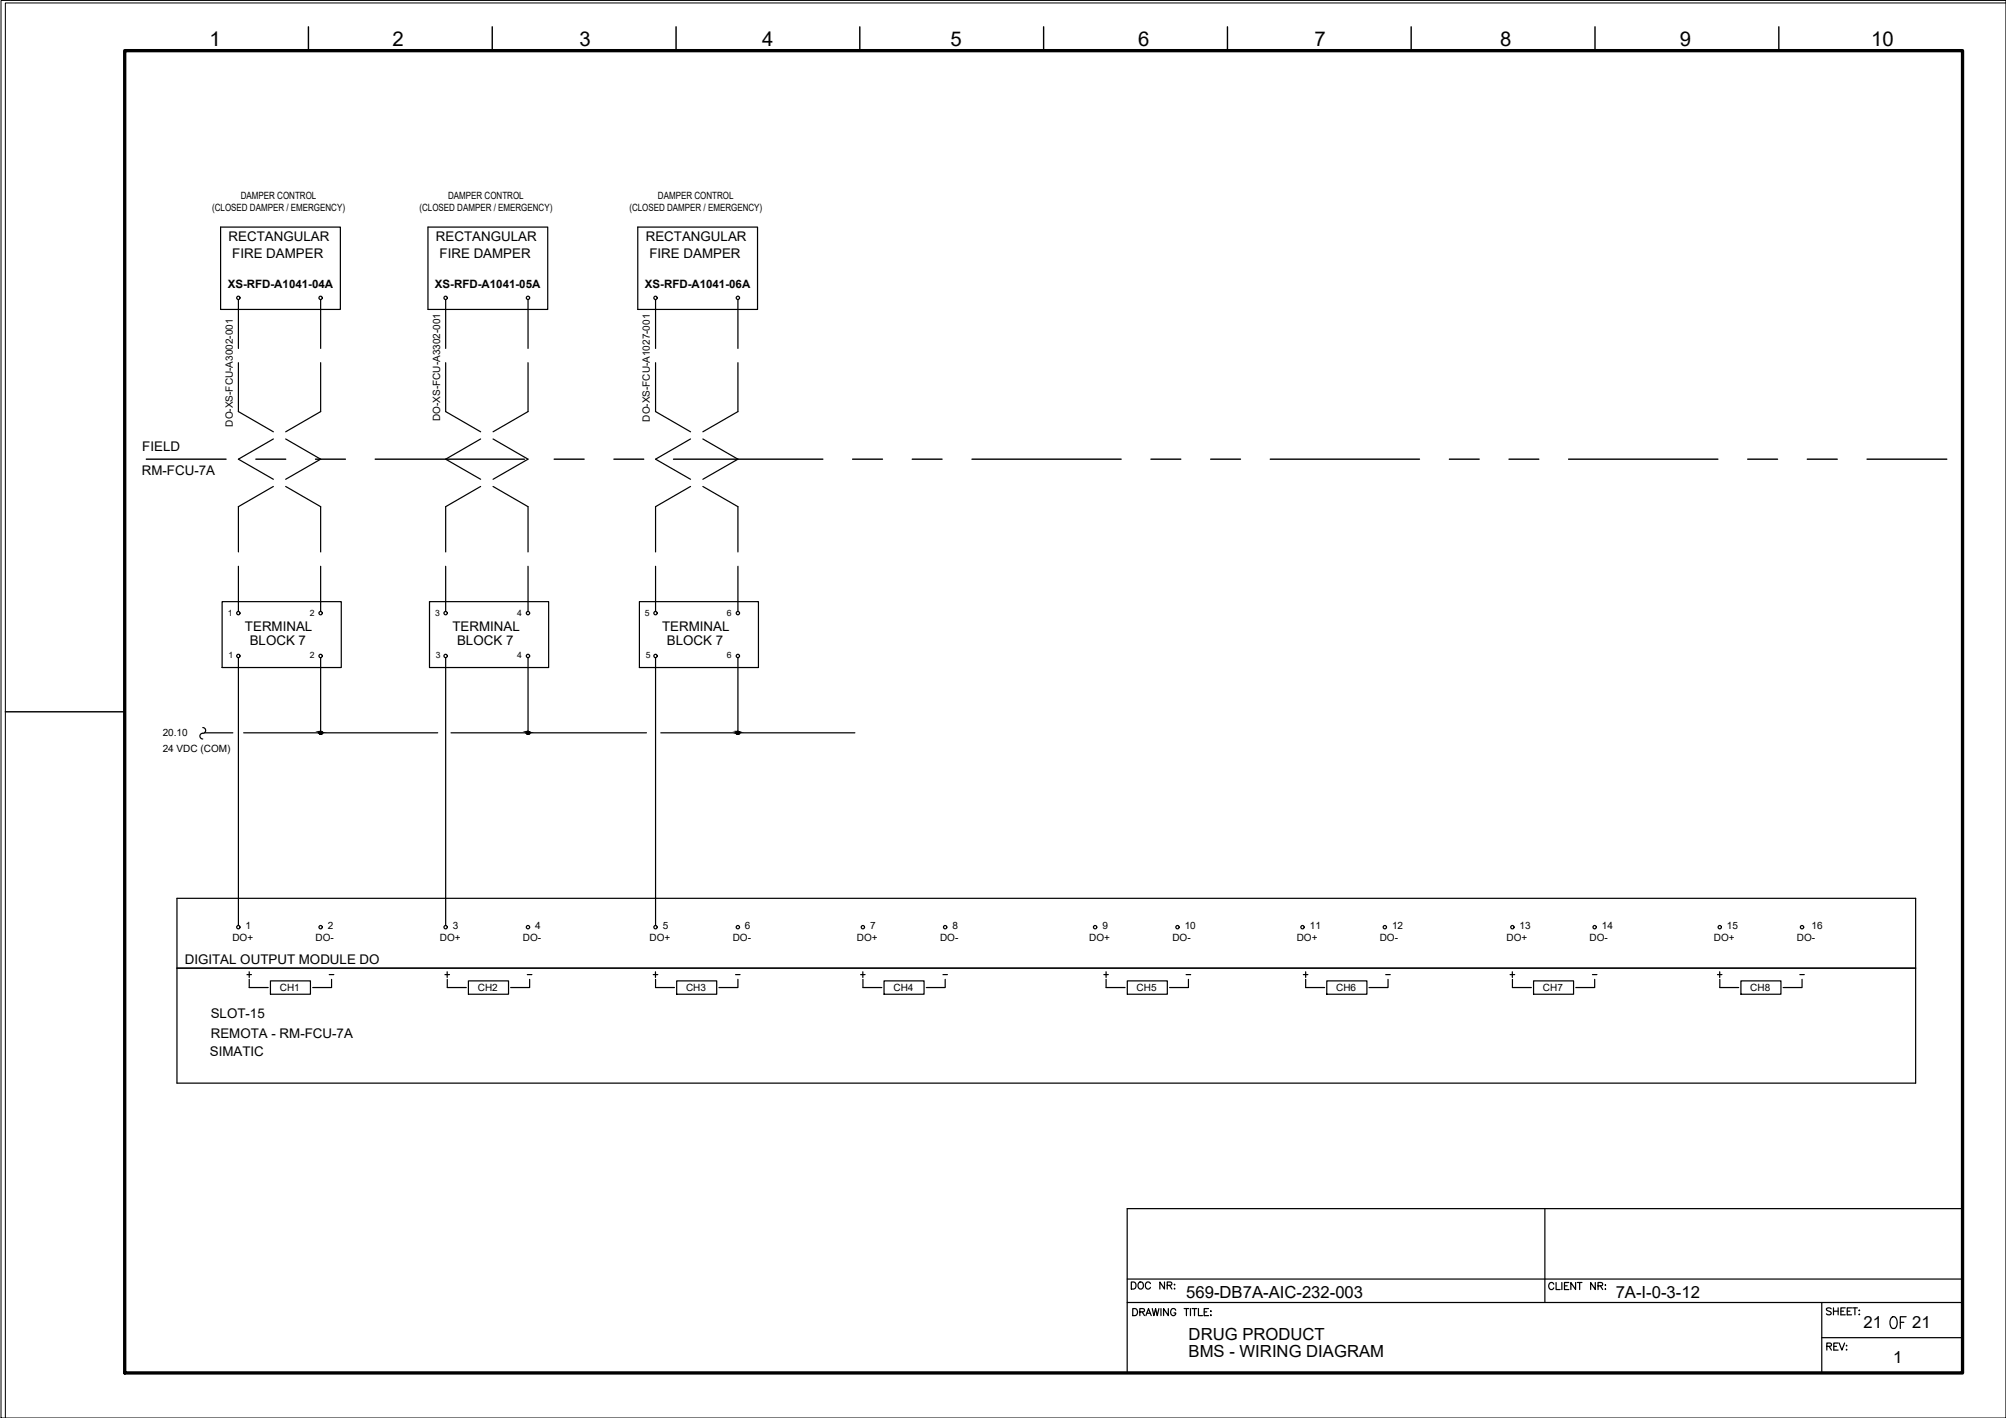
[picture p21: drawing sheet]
<svg xmlns="http://www.w3.org/2000/svg" width="420mm" height="297mm" viewBox="0 0 420 297" stroke-linecap="round" stroke-linejoin="round" font-family="sans-serif">
<defs><g id="words">
<text font-size="5.7" x="395.1" y="279.4">OF</text>
<text font-size="4.4" x="236" y="271.3">DOC NR:</text>
<g font-size="4.3">
<text x="43.9" y="9.6">1</text>
<text x="82.2" y="9.6">2</text>
<text x="121.4" y="9.6">3</text>
<text x="159.6" y="9.6">4</text>
<text x="199.1" y="9.6">5</text>
<text x="238.4" y="9.6">6</text>
<text x="275.3" y="9.6">7</text>
<text x="314.2" y="9.6">8</text>
<text x="351.9" y="9.6">9</text>
<text x="391.9" y="9.6">10</text>
</g>
<g font-size="4">
<text x="50.8" y="206">+</text>
<text x="358.8" y="206">+</text>
</g>
<g font-size="3.5">
<text x="248.5" y="271.8">569-DB7A-AIC-232-003</text>
<text x="338.4" y="272">7A-I-0-3-12</text>
<text x="249" y="280.7">DRUG PRODUCT</text>
<text x="390.3" y="278.2">21</text>
<text x="400.5" y="278.2">21</text>
<text x="249" y="284.2">BMS - WIRING DIAGRAM</text>
<text x="396.5" y="285.6">1</text>
</g>
<g font-size="2.8">
<text x="47.9" y="50.5">RECTANGULAR</text>
<text x="91.3" y="50.5">RECTANGULAR</text>
<text x="135.3" y="50.5">RECTANGULAR</text>
<text x="48.6" y="54.1">FIRE DAMPER</text>
<text x="92.1" y="54.1">FIRE DAMPER</text>
<text x="136" y="54.1">FIRE DAMPER</text>
<text x="29.8" y="94.5">FIELD</text>
<text x="29.7" y="99.6">RM-FCU-7A</text>
<text x="51.3" y="132.2">TERMINAL</text>
<text x="52.3" y="135.1">BLOCK 7</text>
<text x="94.7" y="132.2">TERMINAL</text>
<text x="95.7" y="135.1">BLOCK 7</text>
<text x="138.7" y="132.2">TERMINAL</text>
<text x="139.7" y="135.1">BLOCK 7</text>
<text x="38.7" y="201.9">DIGITAL OUTPUT MODULE DO</text>
<text x="44.1" y="213.3">SLOT-15</text>
<text x="43.9" y="221.3">SIMATIC</text>
<text x="44.1" y="217.4">REMOTA - RM-FCU-7A</text>
</g>
<g font-size="2.6">
<text x="68.1" y="205.3">-</text>
<text x="109.7" y="205.3">-</text>
<text x="153.1" y="205.3">-</text>
<text x="196.5" y="205.3">-</text>
<text x="247.6" y="205.3">-</text>
<text x="289.3" y="205.3">-</text>
<text x="332.7" y="205.3">-</text>
<text x="376.1" y="205.3">-</text>
</g>
<g font-size="2.4">
<text x="47.7" y="60.3">XS-RFD-A1041-04A</text>
<text x="91.1" y="60.3">XS-RFD-A1041-05A</text>
<text x="135.1" y="60.3">XS-RFD-A1041-06A</text>
</g>
<g font-size="2.1">
<text x="50.4" y="41.7">DAMPER CONTROL</text>
<text x="93.9" y="41.7">DAMPER CONTROL</text>
<text x="137.8" y="41.7">DAMPER CONTROL</text>
<text x="44.4" y="44.2">(CLOSED DAMPER / EMERGENCY)</text>
<text x="87.9" y="44.2">(CLOSED DAMPER / EMERGENCY)</text>
<text x="131.8" y="44.2">(CLOSED DAMPER / EMERGENCY)</text>
<text x="48.7" y="89.4" transform="rotate(-90 48.7 89.4)">DO-XS-FCU-A3002-001</text>
<text x="92.2" y="88.2" transform="rotate(-90 92.2 88.2)">DO-XS-FCU-A3302-001</text>
<text x="136.1" y="88.3" transform="rotate(-90 136.1 88.3)">DO-XS-FCU-A1027-001</text>
<text x="34.1" y="154.2">20.10</text>
<text x="34.1" y="157.6">24 VDC (COM)</text>
<text x="48.7" y="197.2">DO+</text>
<text x="51.4" y="194.7">1</text>
<text x="66.1" y="197.2">DO-</text>
<text x="68.7" y="194.7">2</text>
<text x="92.1" y="197.2">DO+</text>
<text x="94.9" y="194.7">3</text>
<text x="109.5" y="197.2">DO-</text>
<text x="112.1" y="194.7">4</text>
<text x="136.1" y="197.2">DO+</text>
<text x="138.8" y="194.7">5</text>
<text x="153.5" y="197.2">DO-</text>
<text x="156" y="194.7">6</text>
<text x="179.5" y="197.2">DO+</text>
<text x="182.2" y="194.7">7</text>
<text x="196.9" y="197.2">DO-</text>
<text x="199.5" y="194.7">8</text>
<text x="228.2" y="197.2">DO+</text>
<text x="230.9" y="194.7">9</text>
<text x="245.6" y="197.2">DO-</text>
<text x="248.1" y="194.7">10</text>
<text x="271.6" y="197.2">DO+</text>
<text x="274.3" y="194.7">11</text>
<text x="289" y="197.2">DO-</text>
<text x="291.6" y="194.7">12</text>
<text x="315.5" y="197.2">DO+</text>
<text x="318.3" y="194.7">13</text>
<text x="332.9" y="197.2">DO-</text>
<text x="335.5" y="194.7">14</text>
<text x="359" y="197.2">DO+</text>
<text x="361.7" y="194.7">15</text>
<text x="376.4" y="197.2">DO-</text>
<text x="379.4" y="194.7">16</text>
<text x="58.6" y="207.7">CH1</text>
<text x="100.1" y="207.7">CH2</text>
<text x="143.7" y="207.7">CH3</text>
<text x="187.1" y="207.7">CH4</text>
<text x="238.1" y="207.7">CH5</text>
<text x="279.9" y="207.7">CH6</text>
<text x="323.2" y="207.7">CH7</text>
<text x="366.6" y="207.7">CH8</text>
</g>
<g font-size="1.8">
<text x="47.7" y="129">1</text>
<text x="64.9" y="129">2</text>
<text x="91.1" y="129">3</text>
<text x="108.3" y="129">4</text>
<text x="135.1" y="129">5</text>
<text x="152.3" y="129">6</text>
<text x="47.9" y="137.9">1</text>
<text x="64.9" y="137.9">2</text>
<text x="91.3" y="137.9">3</text>
<text x="108.3" y="137.9">4</text>
<text x="135.3" y="137.9">5</text>
<text x="152.3" y="137.9">6</text>
</g>
</g></defs>
<!-- layer: G-TTLB-TTLB -->
<path d="M26.1 10.6h385v277h-385z" fill="none" stroke="#000" stroke-width=".7"/>
<!-- layer: G-TTLB-OTLN -->
<path d="M420.1 .6h-419v296.4" fill="none" stroke="#000" stroke-width=".21"/>
<!-- layer: G-TTLB-INDX -->
<path d="M64.6 5.6v5M103.1 5.6v5M141.6 5.6v5M180.1 5.6v5M218.6 5.6v5M257.1 5.6v5M295.6 5.6v5M334.1 5.6v5M372.6 5.6v5M1.1 149.1h25" fill="none" stroke="#000" stroke-width=".3"/>
<!-- layer: LGSP IA4$0$LG_PLOT -->
<path d="M323.6 253.2v19.6M236.1 267.9h175M236.1 272.8h175M381.6 272.8v14.8M236.1 287.6h175M381.6 280.2h29.5" fill="none" stroke="#000" stroke-width=".25"/>
<!-- layer: LG_PLOT -->
<g fill="none" stroke="#000" stroke-width=".25">
<path d="M411.1 253.2h-175v34.4M237.3 274.1h.4a.78 .78 0 0 1 .6 .8 .78 .78 0 0 1-.6 .7h-.4zM238.7 274.8h.9v-.5l-.9-.2v1.5M239.2 274.8l.5 .8M240 275.6l.6-1.5 .5 1.5M240.2 275.1h.7M241.3 274.1l.4 1.5 .3-1.5 .4 1.5 .3-1.5M243.2 274.1v1.5M244.7 274.1v1.5l-1-1.5v1.5M246.3 274.5a.54 .54 0 0 0-.7-.4 .54 .54 0 0 0-.4 .6 .61 .61 0 0 0 .2 .8 .61 .61 0 0 0 .8-.1l.1-.4h-.4M248 274.1h1M248.5 274.1v1.5"/>
<path d="M249.3 274.1v1.5M249.7 274.1h1M250.2 274.1v1.5M251 274.1v1.5h.9M252.2 274.8h.6M253.1 274.1h-.9v1.5h.9M253.6 275.5h.1zM253.6 274.6v.2zM325.4 269a.54 .54 0 0 0-.6-.3 .54 .54 0 0 0-.4 .5 .6 .6 0 0 0 .2 .8 .6 .6 0 0 0 .8-.2M325.9 268.7v1.4h.9M327.1 268.7v1.4M327.7 269.4h.6"/>
<path d="M328.6 268.7h-.9v1.4h.9M330 268.7v1.4l-1-1.4v1.4M330.3 268.7h1M330.9 268.7v1.4M334.1 268.7v1.4l-.9-1.4v1.4M334.7 269.4l.9-.1v-.5l-.9-.1v1.4M335.2 269.4l.5 .7M336.2 270.1h.1zM336.3 269.1v.2zM383.5 274.2l-.3-.2-.7 .2 .2 .3 .8 .4v.3l-.3 .2-.7-.2M384 274v1.4M384 274.7h1"/>
<path d="M385 274v1.4M385.6 274.7h.5M386.5 274h-.9v1.4h.9M386.9 274.7h.6M387.8 274h-.9v1.4h.9M388 274h1M388.5 274v1.4M389.4 274.5h.1zM389.4 275.4h.1zM382.6 282h.9v-.5l-.9-.2v1.5M383.1 282l.5 .8M384.1 282h.6"/>
<path d="M385 281.3h-.9v1.5h.9M385.2 281.3l.6 1.5 .6-1.5M386.7 282.7h.1zM386.8 281.8v.2z"/>
</g>
<!-- layer: I_LIMIT_LINE -->
<g fill="none" stroke="#000" stroke-width=".3">
<path d="M30.6 96.2h16.7M53.6 96.2h6.2M66.1 96.2h6.2M78.6 96.2h31.2M116.1 96.2h6.2M128.6 96.2h6.2M141.1 96.2h31.2M178.6 96.2h6.2M191.1 96.2h6.2M203.6 96.2h31.2M241.1 96.2h6.2M253.6 96.2h6.2"/>
<path d="M266.1 96.2h31.2M303.6 96.2h6.2M316.1 96.2h6.2M328.5 96.2h31.3M366.1 96.2h6.2M378.5 96.2h6.3M391.1 96.2h16.7"/>
</g>
<!-- layer: 0 -->
<g fill="none" stroke="#000" stroke-width=".25">
<path d="M42.8 153.5h6M51 153.5h40.7M94.5 153.5h40.9M138.4 153.5h40.6M401.2 188.2v38.7"/>
<circle cx="67.2" cy="153.5" r=".31"/>
<circle cx="110.6" cy="153.5" r=".31"/>
<circle cx="154.5" cy="153.5" r=".31"/>
</g>
<!-- layer: I_DATA -->
<g fill="none" stroke="#000" stroke-width=".25">
<path d="M46.2 47.6h25.1v17.2h-25.1zM89.6 47.6h25.1v17.2h-25.1zM133.6 47.6h25.1v17.2h-25.1zM46.5 126h25v13.8h-25zM90 126h24.9v13.8h-24.9zM133.9 126h25v13.8h-25zM401.2 188.2h-364.1v38.7h364.1M37.1 202.8h364.1M52.2 206.9h4M56.6 205.5h8.4v2.8h-8.4zM69.4 205.2v1.7h-3.9M93.2 204.2h.9"/>
<path d="M93.7 203.6v1.2M93.7 205.2v1.7h4M98.1 205.5h8.4v2.8h-8.4zM110.9 205.2v1.7h-3.9M136.8 204.2h1M137.3 203.6v1.2M137.3 205.2v1.7h4M141.7 205.5h8.4v2.8h-8.4zM154.6 205.2v1.7h-4M180.3 204.2h.9M180.7 203.6v1.2M180.7 205.2v1.7h4"/>
<path d="M185.2 205.5h8.3v2.8h-8.3zM198 205.2v1.7h-4M231.2 204.2h.9M231.7 203.6v1.2M231.7 205.2v1.7h3.9M236.1 205.5h8.4v2.8h-8.4zM248.9 205.2v1.7h-3.9M273 204.2h.9M273.5 205.2v1.7h4M273.5 203.6v1.2M277.9 205.5h8.4v2.8h-8.4zM290.7 205.2v1.7h-4"/>
<path d="M316.3 204.2h.9M316.8 203.6v1.2M316.8 205.2v1.7h3.9M321.2 205.5h8.4v2.8h-8.4zM334 205.2v1.7h-3.9M360.2 206.9h4M364.6 205.5h8.4v2.8h-8.4zM377.4 205.2v1.7h-3.9"/>
<circle cx="49.9" cy="62.4" r=".35"/>
<circle cx="67.2" cy="62.4" r=".35"/>
<circle cx="93.3" cy="62.4" r=".35"/>
<circle cx="110.6" cy="62.4" r=".35"/>
<circle cx="137.3" cy="62.4" r=".35"/>
<circle cx="154.5" cy="62.4" r=".35"/>
<circle cx="49.9" cy="137.4" r=".35"/>
<circle cx="49.9" cy="128.4" r=".35"/>
<circle cx="67.2" cy="137.4" r=".35"/>
<circle cx="67.2" cy="128.4" r=".35"/>
<circle cx="93.3" cy="128.4" r=".35"/>
<circle cx="93.3" cy="137.4" r=".35"/>
<circle cx="110.6" cy="128.4" r=".35"/>
<circle cx="110.6" cy="137.4" r=".35"/>
<circle cx="137.3" cy="128.4" r=".35"/>
<circle cx="137.3" cy="137.4" r=".35"/>
<circle cx="154.5" cy="128.4" r=".35"/>
<circle cx="154.5" cy="137.4" r=".35"/>
<circle cx="49.9" cy="194.2" r=".35"/>
<circle cx="67.2" cy="194.2" r=".35"/>
<circle cx="93.3" cy="194.2" r=".35"/>
<circle cx="110.6" cy="194.2" r=".35"/>
<circle cx="137.3" cy="194.2" r=".35"/>
<circle cx="154.5" cy="194.2" r=".35"/>
<circle cx="180.7" cy="194.2" r=".35"/>
<circle cx="198" cy="194.2" r=".35"/>
<circle cx="229.4" cy="194.2" r=".35"/>
<circle cx="246.6" cy="194.2" r=".35"/>
<circle cx="272.8" cy="194.2" r=".35"/>
<circle cx="290.1" cy="194.2" r=".35"/>
<circle cx="316.8" cy="194.2" r=".35"/>
<circle cx="334" cy="194.2" r=".35"/>
<circle cx="360.2" cy="194.2" r=".35"/>
<circle cx="377.4" cy="194.2" r=".35"/>
</g>
<!-- layer: I_TABS -->
<g fill="none" stroke="#000" stroke-width=".25">
<path d="M49.9 62.7v10.3M49.9 76v10.2l7.4 4.3M67.2 62.7v10.3M67.2 76v10.2l-7.4 4.3M93.3 62.7v10.3M93.3 76v10.2l7.4 4.3M110.6 62.7v10.3M110.6 76v10.2l-7.3 4.3M137.3 62.7v10.3M137.3 76v10.2l7.3 4.3M154.6 62.7v10.3M154.6 76v10.2l-7.4 4.3"/>
<path d="M57.3 92l-7.4 4.2 7.4 4.2M59.8 92l7.4 4.2-7.4 4.2M100.7 92l-7.4 4.2 7.4 4.2M103.3 92l7.3 4.2-7.3 4.2M144.6 92l-7.3 4.2 7.3 4.2M147.2 92l7.4 4.2-7.4 4.2M49.9 118.6v9.5M57.3 101.9l-7.4 4.2v9.5M59.8 101.9l7.4 4.2v9.5M67.2 118.6v9.5M93.3 118.6v9.5M100.7 101.9l-7.4 4.2v9.5"/>
<path d="M103.3 101.9l7.3 4.2v9.5M110.6 118.6v9.5M137.3 118.6v9.5M144.6 101.9l-7.3 4.2v9.5M147.2 101.9l7.4 4.2v9.5M154.6 118.6v9.5M49.9 137.8v56.1M67.2 137.8v15.7M93.3 137.8v56.1M110.6 137.8v15.7M137.3 137.8v56.1M154.6 137.8v15.7"/>
<path d="M42.5 152.4a.6 .6 0 0 1 .6 .6 .6 .6 0 0 1-.6 .6M42.5 153.6a.6 .6 0 0 0-.6 .6 .6 .6 0 0 0 .6 .6"/>
</g>
<!-- layer: 0 -->
<g fill="#000" stroke="#000" stroke-width=".21">
<path d="M67.1 153.2h.1zM110.5 153.2h.1zM154.5 153.2h.1z"/>
<path d="M67.1 153.2l.1 .1zM67 153.3h.2z"/>
<path d="M67 153.3h.2zM67 153.3h.2z"/>
<path d="M67 153.3h.2zM67 153.3h.2z"/>
<path d="M66.9 153.3l.3 .1zM66.9 153.3l.3 .1z"/>
<path d="M66.9 153.4h.3zM66.9 153.4h.3z"/>
<path d="M66.9 153.4l.3 .1zM66.9 153.4l.3 .1z"/>
<path d="M66.9 153.5h.3zM66.9 153.5h.3z"/>
<path d="M67.2 153.2h.1zM67.2 153.2h.1z"/>
<path d="M67.1 153.8h.1zM67.1 153.8h.1z"/>
<path d="M67.2 153.2l.1 .1zM67.2 153.2l.1 .1z"/>
<path d="M67 153.8h.3zM67 153.8h.2z"/>
<path d="M67.2 153.3h.2zM67.2 153.3h.2z"/>
<path d="M67 153.8h.4zM67 153.8h.3z"/>
<path d="M67.2 153.3h.2zM67.2 153.3h.2z"/>
<path d="M67.2 153.3l.2 .1zM67.2 153.3l.2 .1z"/>
<path d="M67 153.7h.4zM67 153.7l.4 .1z"/>
<path d="M67.2 153.4h.3zM67.2 153.4h.3z"/>
<path d="M66.9 153.7h.5zM66.9 153.7h.5z"/>
<path d="M67.2 153.4l.3 .1zM67.2 153.4l.3 .1z"/>
<path d="M66.9 153.6h.6zM66.9 153.6l.5 .1z"/>
<path d="M67.2 153.5h.3zM67.2 153.5h.3z"/>
<path d="M66.9 153.5l.6 .1zM66.9 153.5l.6 .1z"/>
<path d="M66.9 153.6h.6zM66.9 153.6h.6z"/>
<path d="M110.5 153.2l.1 .1zM110.4 153.3h.2z"/>
<path d="M110.4 153.3h.2zM110.4 153.3h.2z"/>
<path d="M110.4 153.3h.2zM110.4 153.3h.2z"/>
<path d="M110.4 153.3l.2 .1zM110.4 153.3l.2 .1z"/>
<path d="M110.3 153.4h.3zM110.3 153.4h.3z"/>
<path d="M110.3 153.4l.3 .1zM110.3 153.4l.3 .1z"/>
<path d="M110.3 153.5h.3zM110.3 153.5h.3z"/>
<path d="M110.6 153.2h.1zM110.6 153.2h.1z"/>
<path d="M110.5 153.8h.2zM110.5 153.8h.1z"/>
<path d="M110.6 153.2l.1 .1zM110.6 153.2l.1 .1z"/>
<path d="M110.6 153.3h.2zM110.6 153.3h.2z"/>
<path d="M110.5 153.8h.2zM110.5 153.8h.2z"/>
<path d="M110.4 153.8h.4zM110.4 153.8h.3z"/>
<path d="M110.6 153.3h.2zM110.6 153.3h.2z"/>
<path d="M110.6 153.3l.3 .1zM110.6 153.3l.3 .1z"/>
<path d="M110.4 153.7h.4zM110.4 153.7l.4 .1z"/>
<path d="M110.6 153.4h.3zM110.6 153.4h.3z"/>
<path d="M110.3 153.7h.6zM110.3 153.7h.5z"/>
<path d="M110.6 153.4l.3 .1zM110.6 153.4l.3 .1z"/>
<path d="M110.6 153.5h.3zM110.6 153.5h.3z"/>
<path d="M110.3 153.6h.6zM110.3 153.6h.6z"/>
<path d="M110.3 153.6h.6zM110.3 153.6l.6 .1z"/>
<path d="M110.3 153.5h.6zM110.3 153.5l.6 .1z"/>
<path d="M154.5 153.2l.1 .1zM154.4 153.3h.2z"/>
<path d="M154.4 153.3h.2zM154.3 153.3h.3z"/>
<path d="M154.3 153.3h.3zM154.3 153.3h.3z"/>
<path d="M154.3 153.3l.3 .1zM154.3 153.3l.3 .1z"/>
<path d="M154.3 153.4h.3zM154.3 153.4h.3z"/>
<path d="M154.3 153.4l.3 .1zM154.3 153.4l.3 .1z"/>
<path d="M154.2 153.5h.4zM154.2 153.5h.4z"/>
<path d="M154.5 153.8h.1zM154.5 153.8h.1z"/>
<path d="M154.6 153.2l.1 .1zM154.6 153.2l.1 .1z"/>
<path d="M154.4 153.8h.3zM154.4 153.8h.2z"/>
<path d="M154.6 153.3h.1zM154.6 153.3h.1z"/>
<path d="M154.4 153.8h.3zM154.4 153.8h.3z"/>
<path d="M154.6 153.3h.2zM154.6 153.3h.2z"/>
<path d="M154.3 153.7h.5zM154.3 153.7l.4 .1z"/>
<path d="M154.6 153.3l.2 .1zM154.6 153.3l.2 .1z"/>
<path d="M154.6 153.4h.2zM154.6 153.4h.2z"/>
<path d="M154.3 153.7h.5zM154.3 153.7h.5z"/>
<path d="M154.6 153.4l.3 .1zM154.6 153.4l.3 .1z"/>
<path d="M154.3 153.6h.5zM154.3 153.6l.5 .1z"/>
<path d="M154.6 153.5h.3zM154.6 153.5h.3z"/>
<path d="M154.2 153.5l.7 .1zM154.2 153.5l.7 .1z"/>
<path d="M154.2 153.6h.7zM154.2 153.6h.6z"/>
</g>
<path d="M.2 .1h419.9v296.9h-419.9z" fill="none" stroke="#000" stroke-width=".21"/>
<use href="#words"/>
</svg>
